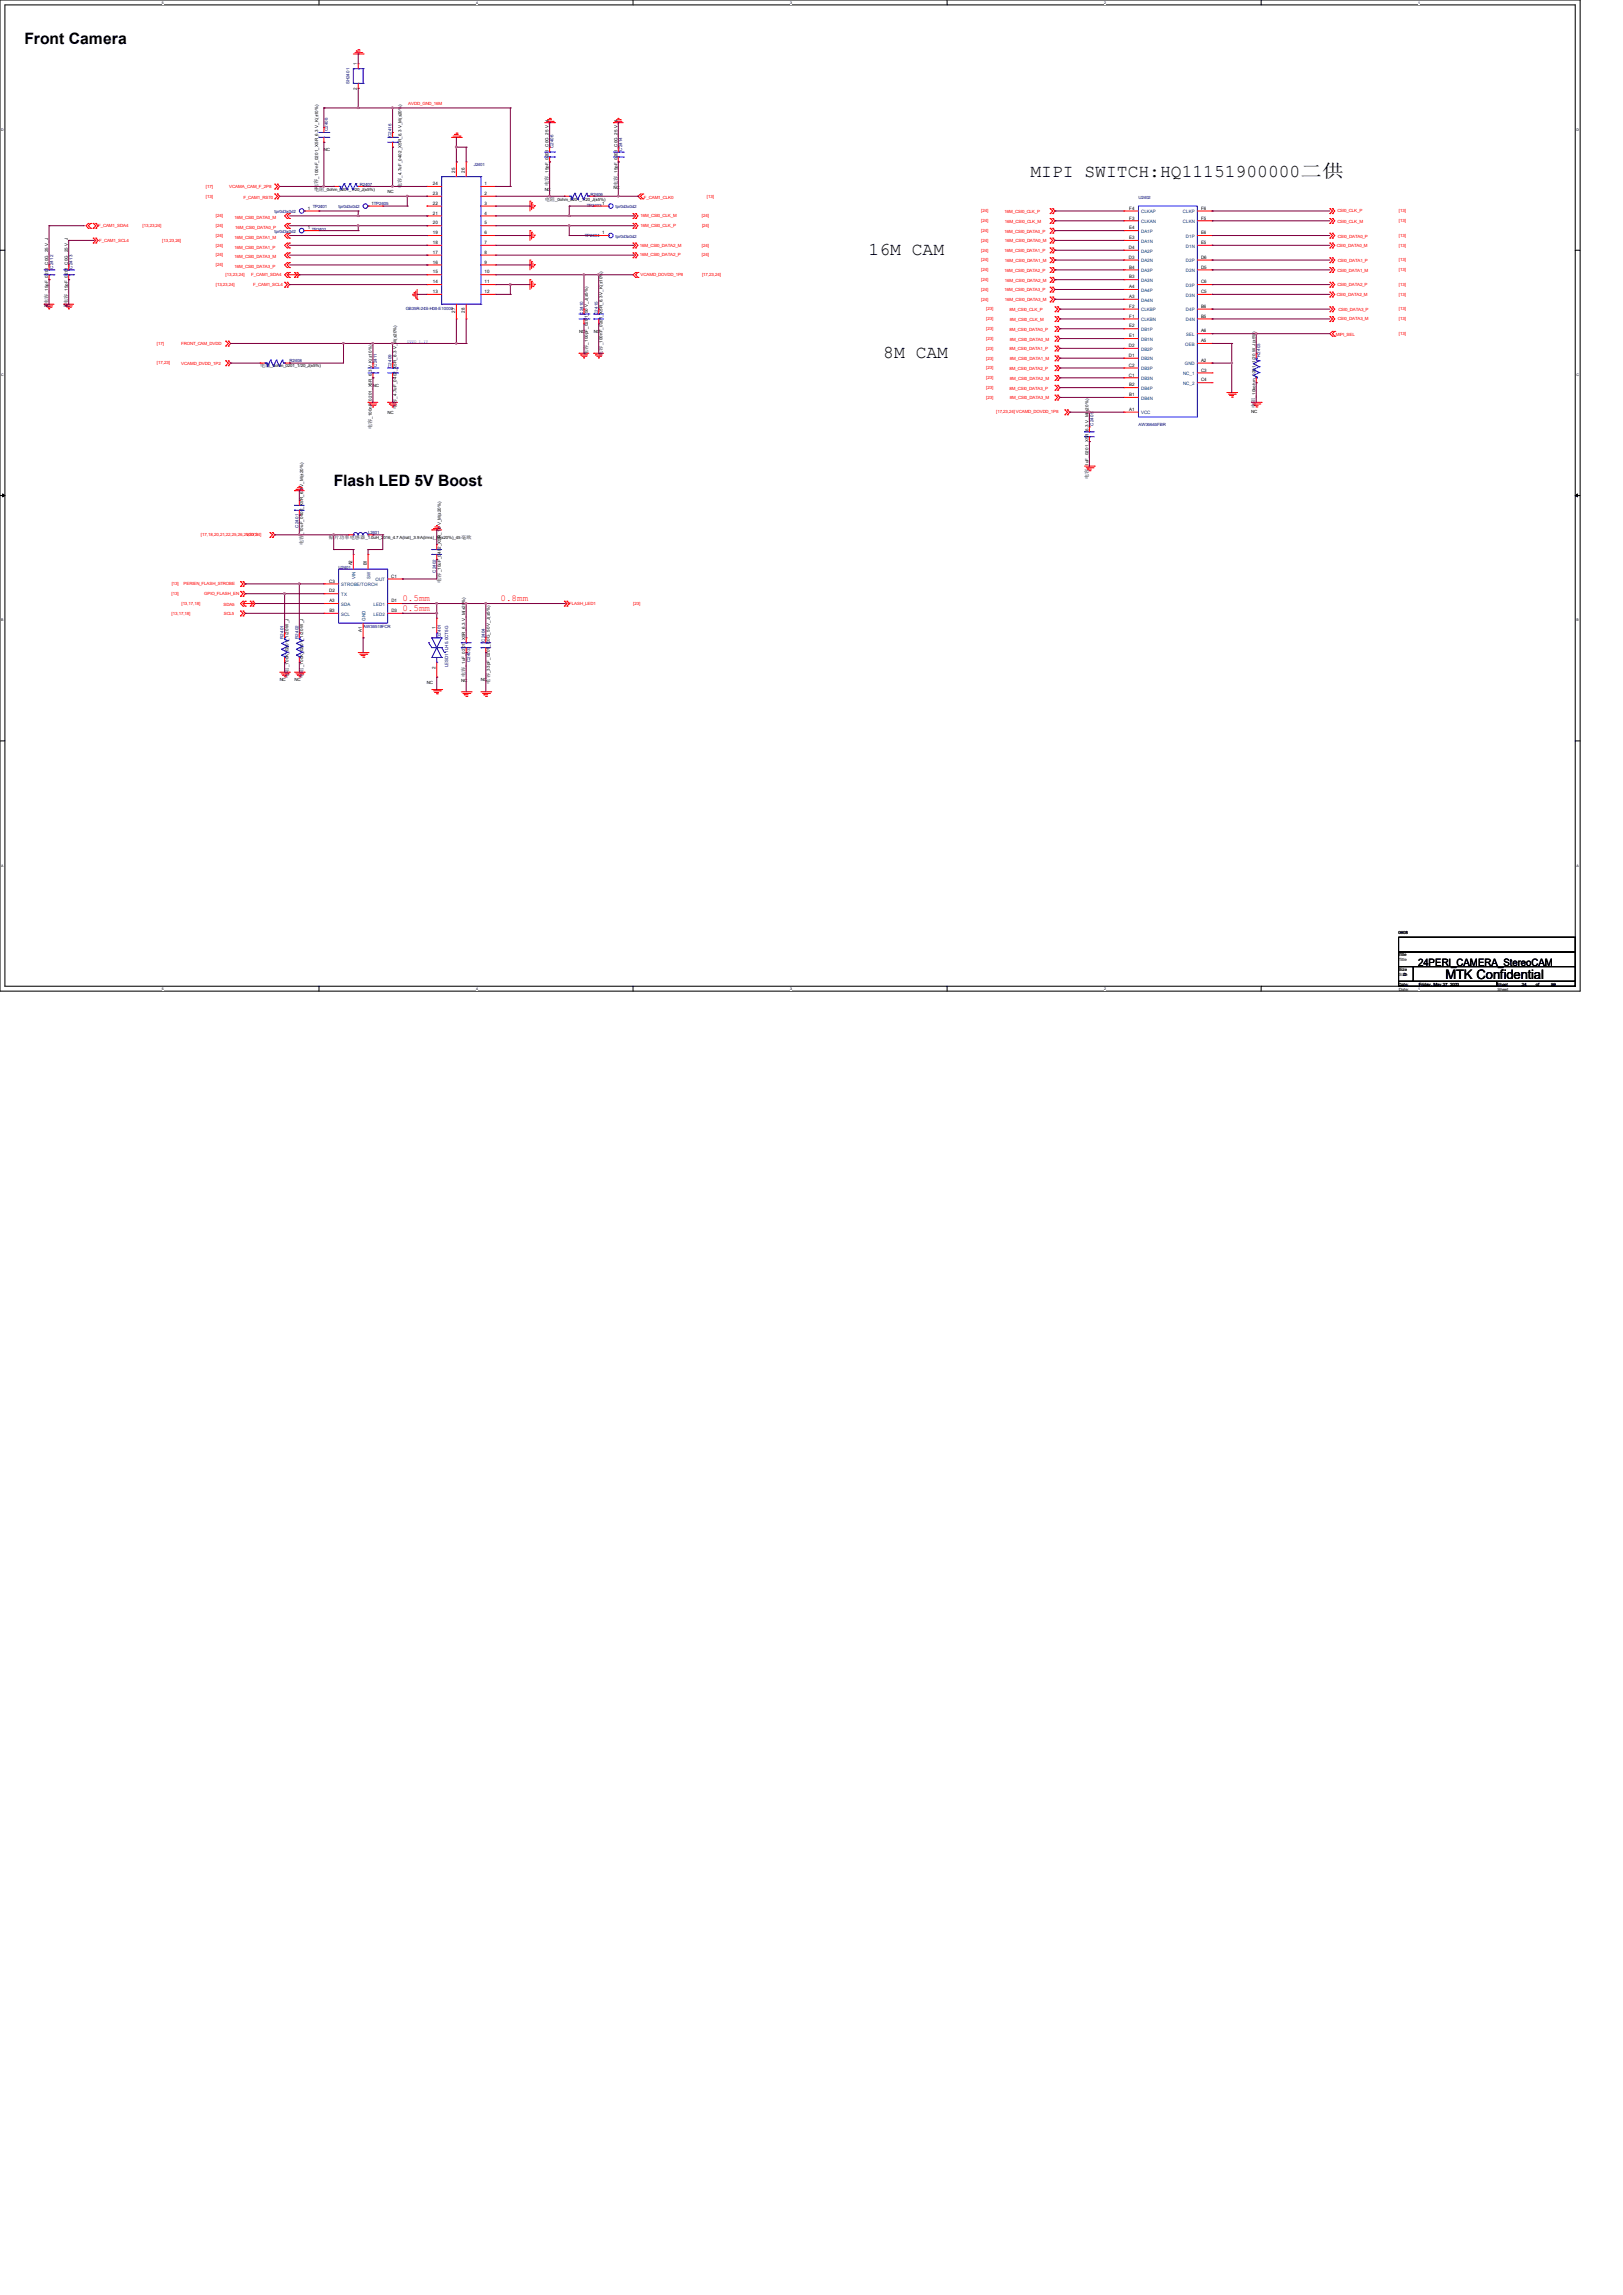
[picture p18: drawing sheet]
<svg xmlns="http://www.w3.org/2000/svg" width="210mm" height="297mm" viewBox="0 0 210 297" stroke-linecap="round" stroke-linejoin="round" font-family="sans-serif">
<defs><g id="words">
<g font-size="2.3">
<text x="133.3" y="22.9">MIPI SWITCH:HQ11151900000二供</text>
<text x="112.4" y="33">16M CAM</text>
<text x="114.3" y="46.4">8M CAM</text>
</g>
<g font-size="2">
<text x="3.2" y="5.7">Front Camera</text>
<text x="43.2" y="62.9">Flash LED 5V Boost</text>
</g>
<text font-size="1.7" x="187" y="126.7">MTK Confidential</text>
<text font-size="1.3" x="183.5" y="125">24PERI_CAMERA_StereoCAM</text>
<g font-size="1.2" fill="#f00">
<text x="52.1" y="77.8">0.5mm</text>
<text x="64.8" y="77.8">0.8mm</text>
<text x="52.1" y="79.1">0.5mm</text>
</g>
<g font-size=".6" fill="#000080">
<text x="45.2" y="10.9" transform="rotate(-90 45.2 10.9)">SH2401</text>
<text x="42.4" y="17" transform="rotate(-90 42.4 17)">C2408</text>
<text x="50.7" y="17.7" transform="rotate(-90 50.7 17.7)">C2416</text>
<text x="61.3" y="21.5">J2401</text>
<text x="71.6" y="19.2" transform="rotate(-90 71.6 19.2)">C2406</text>
<text x="80.5" y="19.5" transform="rotate(-90 80.5 19.5)">C2414</text>
<text x="35.5" y="27.6">tpr0d3x0d2</text>
<text x="40.3" y="29.9">TP2402</text>
<text x="40.5" y="26.9">TP2401</text>
<text x="43.8" y="26.9">tpr0d3x0d2</text>
<text x="46.6" y="24">R2407</text>
<text x="75.9" y="26.8">TP2403</text>
<text x="76.4" y="25.3">R2406</text>
<text x="79.6" y="26.9">tpr0d3x0d2</text>
<text x="147.3" y="25.7">U2402</text>
<text x="6.9" y="34.8" transform="rotate(-90 6.9 34.8)">C2412</text>
<text x="9.4" y="34.8" transform="rotate(-90 9.4 34.8)">C2413</text>
<text x="35.5" y="30.1">tpr0d3x0d2</text>
<text x="75.7" y="30.6">TP2404</text>
<text x="79.6" y="30.7">tpr0d3x0d2</text>
<text x="52.5" y="40.1">GB35R-24S-H08-E10000</text>
<text x="75.4" y="40.7" transform="rotate(-90 75.4 40.7)">C2410</text>
<text x="77.3" y="40.8" transform="rotate(-90 77.3 40.8)">C2415</text>
<text x="37.5" y="46.9">R2408</text>
<text x="48.8" y="47.5" transform="rotate(-90 48.8 47.5)">C2411</text>
<text x="50.7" y="47.6" transform="rotate(-90 50.7 47.6)">C2409</text>
<text x="163.1" y="46.2" transform="rotate(-90 163.1 46.2)">R2403</text>
<text x="141.5" y="55.1" transform="rotate(-90 141.5 55.1)">C2405</text>
<text x="147.3" y="55.2">AW35645FBR</text>
<text x="38.6" y="68.3" transform="rotate(-90 38.6 68.3)">C2401</text>
<text x="47.6" y="69.1">L2401</text>
<text x="43.8" y="73.6">U2401</text>
<text x="56.4" y="74.1" transform="rotate(-90 56.4 74.1)">C2402</text>
<text x="36.7" y="82.7" transform="rotate(-90 36.7 82.7)">R2401</text>
<text x="38.6" y="82.7" transform="rotate(-90 38.6 82.7)">R2402</text>
<text x="47" y="81.3">AW36518FCR</text>
<text x="57" y="82.5" transform="rotate(-90 57 82.5)">D2401</text>
<text x="62.7" y="83.1" transform="rotate(-90 62.7 83.1)">C2404</text>
<text x="58" y="86.4" transform="rotate(-90 58 86.4)">LESD11LH5.0CT5G</text>
<text x="60.8" y="85.7" transform="rotate(-90 60.8 85.7)">C2403</text>
</g>
<g font-size=".6">
<text x="46.2" y="11.6" transform="rotate(-90 46.2 11.6)">2</text>
<text x="46.2" y="8.4" transform="rotate(-90 46.2 8.4)">1</text>
<text x="41.2" y="23.1" transform="rotate(-90 41.2 23.1)">_100nF_0201_X5R_6.3 V_K(±10%)</text>
<text x="41.9" y="19.6">NC</text>
<text x="51.9" y="23" transform="rotate(-90 51.9 23)">_4.7uF_0402_X5R_6.3 V_M(±20%)</text>
<text x="56" y="24">24</text>
<text x="58.9" y="22.4" transform="rotate(-90 58.9 22.4)">25</text>
<text x="60.2" y="22.4" transform="rotate(-90 60.2 22.4)">26</text>
<text x="62.7" y="24">1</text>
<text x="71" y="22.7" transform="rotate(-90 71 22.7)">_15pF_0201_C0G_25 V_J</text>
<text x="79.9" y="22.7" transform="rotate(-90 79.9 22.7)">_15pF_0201_C0G_25 V_J</text>
<text x="39.8" y="29.7">1</text>
<text x="39.8" y="27.1">1</text>
<text x="40.6" y="24.7">电阻</text>
<text x="41.1" y="24.5" transform="rotate(-90 41.1 24.5)">电容</text>
<text x="42" y="24.7">_0ohm_0201_1/20_J(±5%)</text>
<text x="48.1" y="26.5">1TP2405</text>
<text x="50.2" y="25">NC</text>
<text x="51.9" y="24.4" transform="rotate(-90 51.9 24.4)">电容</text>
<text x="56" y="29">20</text>
<text x="56" y="27.8">21</text>
<text x="56" y="26.5">22</text>
<text x="56" y="25.2">23</text>
<text x="62.7" y="25.2">2</text>
<text x="62.7" y="26.5">3</text>
<text x="62.7" y="27.8">4</text>
<text x="62.7" y="29">5</text>
<text x="70.5" y="24.7">NC</text>
<text x="70.5" y="26">电阻</text>
<text x="71" y="24.1" transform="rotate(-90 71 24.1)">电容</text>
<text x="71.8" y="26">_0ohm_0201_1/20_J(±5%)</text>
<text x="77.9" y="26.5">1</text>
<text x="79.4" y="24.5">NC</text>
<text x="79.9" y="24.1" transform="rotate(-90 79.9 24.1)">电容</text>
<text x="146.1" y="29.7">E4</text>
<text x="146.1" y="28.4">F3</text>
<text x="146.1" y="27.1">F4</text>
<text x="155.4" y="28.4">F5</text>
<text x="155.4" y="27.1">F6</text>
<text x="56" y="35.4">15</text>
<text x="56" y="34.1">16</text>
<text x="56" y="32.9">17</text>
<text x="56" y="31.6">18</text>
<text x="56" y="30.3">19</text>
<text x="62.7" y="30.3">6</text>
<text x="62.7" y="31.6">7</text>
<text x="62.7" y="32.9">8</text>
<text x="62.7" y="34.1">9</text>
<text x="62.7" y="35.4">10</text>
<text x="77.9" y="30.3">1</text>
<text x="146.1" y="33.5">D3</text>
<text x="146.1" y="32.2">D4</text>
<text x="146.1" y="34.8">B4</text>
<text x="146.1" y="30.9">E3</text>
<text x="155.4" y="34.8">D5</text>
<text x="155.4" y="33.5">D6</text>
<text x="155.4" y="31.6">E5</text>
<text x="155.4" y="30.3">E6</text>
<text x="5.7" y="39.8">NC</text>
<text x="6.2" y="38" transform="rotate(-90 6.2 38)">_15pF_0201_C0G_25 V_J</text>
<text x="6.2" y="39.3" transform="rotate(-90 6.2 39.3)">电容</text>
<text x="8.3" y="39.8">NC</text>
<text x="8.8" y="38" transform="rotate(-90 8.8 38)">_15pF_0201_C0G_25 V_J</text>
<text x="8.8" y="39.3" transform="rotate(-90 8.8 39.3)">电容</text>
<text x="56" y="37.9">13</text>
<text x="56" y="36.7">14</text>
<text x="58.9" y="40.5" transform="rotate(-90 58.9 40.5)">27</text>
<text x="60.2" y="40.5" transform="rotate(-90 60.2 40.5)">28</text>
<text x="62.7" y="36.7">11</text>
<text x="62.7" y="37.9">12</text>
<text x="146.1" y="38.6">A3</text>
<text x="146.1" y="37.3">A4</text>
<text x="146.1" y="36">B3</text>
<text x="146.1" y="41.1">F1</text>
<text x="146.1" y="39.8">F2</text>
<text x="155.4" y="41.1">B5</text>
<text x="155.4" y="39.8">B6</text>
<text x="155.4" y="37.9">C5</text>
<text x="155.4" y="36.7">C6</text>
<text x="33.7" y="47.5">电阻</text>
<text x="35" y="47.5">_0ohm_0201_1/20_J(±5%)</text>
<text x="74.9" y="43.1">NC</text>
<text x="76.1" y="46" transform="rotate(-90 76.1 46)">电容</text>
<text x="76.1" y="44.6" transform="rotate(-90 76.1 44.6)">_100pF_0201_50 V_J(±5%)</text>
<text x="76.8" y="43.1">NC</text>
<text x="78" y="46.1" transform="rotate(-90 78 46.1)">电容</text>
<text x="78" y="44.7" transform="rotate(-90 78 44.7)">_100nF_0201_X5R_6.3 V_K(±10%)</text>
<text x="146.1" y="47.5">C2</text>
<text x="146.1" y="46.2">D1</text>
<text x="146.1" y="44.9">D2</text>
<text x="146.1" y="43.6">E1</text>
<text x="146.1" y="42.4">E2</text>
<text x="155.4" y="43">A6</text>
<text x="155.4" y="44.3">A5</text>
<text x="155.4" y="46.8">A2</text>
<text x="48.3" y="50.1">NC</text>
<text x="50.2" y="53.6">NC</text>
<text x="51.3" y="53" transform="rotate(-90 51.3 53)">电容</text>
<text x="51.3" y="51.6" transform="rotate(-90 51.3 51.6)">_4.7uF_0402_X5R_6.3 V_M(±20%)</text>
<text x="146.1" y="48.7">C1</text>
<text x="146.1" y="53.2">A1</text>
<text x="146.1" y="51.3">B1</text>
<text x="146.1" y="50">B2</text>
<text x="155.4" y="48.1">C3</text>
<text x="155.4" y="49.4">C4</text>
<text x="161.9" y="53.5">NC</text>
<text x="162.4" y="52.8" transform="rotate(-90 162.4 52.8)">电阻</text>
<text x="162.4" y="51.5" transform="rotate(-90 162.4 51.5)">_10kohm_0201_1/20 W_J(±5%)</text>
<text x="48.1" y="55.6" transform="rotate(-90 48.1 55.6)">电容</text>
<text x="48.1" y="54.2" transform="rotate(-90 48.1 54.2)">_100nF_0201_X5R_6.3 V_K(±10%)</text>
<text x="140.8" y="62" transform="rotate(-90 140.8 62)">电容</text>
<text x="140.9" y="60.6" transform="rotate(-90 140.9 60.6)">_1uF_0201_X5R_6.3 V_M(±20%)</text>
<text x="39.2" y="70.6" transform="rotate(-90 39.2 70.6)">电容</text>
<text x="39.2" y="69.2" transform="rotate(-90 39.2 69.2)">_10uF_0402_X5R_6.3 V_M(±20%)</text>
<text x="42.5" y="69.8">贴片功率电感器</text>
<text x="47.3" y="69.8">_1.0uH_2016_4.7 A(lrat)_3.9 A(lrms)_M(±20%)_45</text>
<text x="59.7" y="69.8">毫欧</text>
<text x="42.6" y="75.4">C3</text>
<text x="42.6" y="76.7">D2</text>
<text x="42.6" y="77.9">A3</text>
<text x="45.6" y="73.2" transform="rotate(-90 45.6 73.2)">A2</text>
<text x="47.5" y="73.2" transform="rotate(-90 47.5 73.2)">B1</text>
<text x="50.6" y="74.8">C1</text>
<text x="50.6" y="77.9">D1</text>
<text x="57" y="75.4" transform="rotate(-90 57 75.4)">电容</text>
<text x="57" y="74.1" transform="rotate(-90 57 74.1)">_10uF_0402_X5R_10 V_M(±20%)</text>
<text x="42.6" y="79.2">B3</text>
<text x="46.8" y="81.8" transform="rotate(-90 46.8 81.8)">A1</text>
<text x="50.6" y="79.2">D3</text>
<text x="56.3" y="81.4" transform="rotate(-90 56.3 81.4)">1</text>
<text x="36.2" y="88.1">NC</text>
<text x="37.3" y="87.7" transform="rotate(-90 37.3 87.7)">电阻</text>
<text x="37.3" y="86.4" transform="rotate(-90 37.3 86.4)">_100K_0201_1/20 W_J</text>
<text x="38.1" y="88.1">NC</text>
<text x="39.2" y="87.7" transform="rotate(-90 39.2 87.7)">电阻</text>
<text x="39.2" y="86.4" transform="rotate(-90 39.2 86.4)">_100K_0201_1/20 W_J</text>
<text x="55.2" y="88.5">NC</text>
<text x="56.3" y="86.5" transform="rotate(-90 56.3 86.5)">2</text>
<text x="59.7" y="88.3">NC</text>
<text x="60.2" y="87.6" transform="rotate(-90 60.2 87.6)">电容</text>
<text x="60.2" y="86.3" transform="rotate(-90 60.2 86.3)">_1uF_0201_X5R_6.3 V_M(±20%)</text>
<text x="62.2" y="88.2">NC</text>
<text x="63.4" y="88.5" transform="rotate(-90 63.4 88.5)">电容</text>
<text x="63.4" y="87.1" transform="rotate(-90 63.4 87.1)">_33pF_0201_C0G_50 V_J(±5%)</text>
<text x="181" y="120.9">0608</text>
<text x="181" y="123.7">Title</text>
<text x="181" y="125.6">Size</text>
<text x="181" y="124.4">Title</text>
<text x="181" y="127.6">Date:</text>
<text x="181" y="126.3">Size</text>
<text x="181" y="128.2">Date:</text>
<text x="181.6" y="126.3">D</text>
<text x="183.6" y="127.6">Friday, May 27, 2022</text>
<text x="193.7" y="127.6">Sheet</text>
<text x="193.8" y="128.2">Sheet</text>
<text x="196.9" y="127.6">24</text>
<text x="198.8" y="127.6">of</text>
<text x="200.7" y="127.6">99</text>
</g>
<g font-size=".6" fill="#f00">
<text x="52.8" y="13.6">AVDD_GND_16M</text>
<text x="12.7" y="29.4">F_CAM1_SDA4</text>
<text x="18.4" y="29.4">[13,23,24]</text>
<text x="26.6" y="25.6">[13]</text>
<text x="26.7" y="24.3">[17]</text>
<text x="27.9" y="29.4">[24]</text>
<text x="27.9" y="28.1">[24]</text>
<text x="29.7" y="24.3">VCAMA_CAM_F_2P8</text>
<text x="30.4" y="28.4">16M_CSI0_DATA0_M</text>
<text x="30.4" y="29.6">16M_CSI0_DATA0_P</text>
<text x="31.5" y="25.7">F_CAM1_RST0</text>
<text x="82.9" y="28.1">16M_CSI0_CLK_M</text>
<text x="82.9" y="29.4">16M_CSI0_CLK_P</text>
<text x="83.3" y="25.7">F_CAM1_CLK0</text>
<text x="90.8" y="28.1">[24]</text>
<text x="90.8" y="29.4">[24]</text>
<text x="91.5" y="25.6">[13]</text>
<text x="127" y="28.7">[24]</text>
<text x="127" y="27.5">[24]</text>
<text x="130" y="27.6">16M_CSI0_CLK_P</text>
<text x="130" y="28.8">16M_CSI0_CLK_M</text>
<text x="173.1" y="28.8">CSI0_CLK_M</text>
<text x="173.1" y="27.5">CSI0_CLK_P</text>
<text x="181" y="28.7">[13]</text>
<text x="181" y="27.5">[13]</text>
<text x="12.8" y="31.3">F_CAM1_SCL4</text>
<text x="21" y="31.3">[13,23,24]</text>
<text x="27.9" y="30.6">[24]</text>
<text x="27.9" y="31.9">[24]</text>
<text x="27.9" y="33.2">[24]</text>
<text x="27.9" y="34.5">[24]</text>
<text x="29.2" y="35.7">[13,23,24]</text>
<text x="30.4" y="30.9">16M_CSI0_DATA1_M</text>
<text x="30.4" y="32.2">16M_CSI0_DATA1_P</text>
<text x="30.4" y="33.4">16M_CSI0_DATA3_M</text>
<text x="30.4" y="34.7">16M_CSI0_DATA3_P</text>
<text x="32.5" y="35.7">F_CAM1_SDA4</text>
<text x="82.8" y="31.9">16M_CSI0_DATA2_M</text>
<text x="82.8" y="33.2">16M_CSI0_DATA2_P</text>
<text x="82.9" y="35.7">VCAMD_DOVDD_1P8</text>
<text x="90.8" y="31.9">[24]</text>
<text x="90.8" y="33.2">[24]</text>
<text x="90.8" y="35.7">[17,23,24]</text>
<text x="127" y="31.3">[24]</text>
<text x="127" y="33.8">[24]</text>
<text x="127" y="30">[24]</text>
<text x="127" y="32.6">[24]</text>
<text x="127" y="35.1">[24]</text>
<text x="130" y="30.1">16M_CSI0_DATA0_P</text>
<text x="130" y="32.6">16M_CSI0_DATA1_P</text>
<text x="130" y="35.2">16M_CSI0_DATA2_P</text>
<text x="130" y="31.4">16M_CSI0_DATA0_M</text>
<text x="130" y="33.9">16M_CSI0_DATA1_M</text>
<text x="173" y="32">CSI0_DATA0_M</text>
<text x="173.1" y="35.2">CSI0_DATA1_M</text>
<text x="173.1" y="30.8">CSI0_DATA0_P</text>
<text x="173.1" y="33.9">CSI0_DATA1_P</text>
<text x="181" y="30.7">[13]</text>
<text x="181" y="33.8">[13]</text>
<text x="181" y="35.1">[13]</text>
<text x="181" y="31.9">[13]</text>
<text x="27.9" y="37">[13,23,24]</text>
<text x="32.8" y="37">F_CAM1_SCL4</text>
<text x="127" y="36.4">[24]</text>
<text x="127" y="38.9">[24]</text>
<text x="127" y="37.6">[24]</text>
<text x="127.6" y="41.4">[23]</text>
<text x="127.6" y="40.2">[23]</text>
<text x="130" y="37.7">16M_CSI0_DATA3_P</text>
<text x="130" y="36.5">16M_CSI0_DATA2_M</text>
<text x="130" y="39">16M_CSI0_DATA3_M</text>
<text x="130.6" y="40.3">8M_CSI0_CLK_P</text>
<text x="130.7" y="41.5">8M_CSI0_CLK_M</text>
<text x="173" y="38.4">CSI0_DATA2_M</text>
<text x="173.1" y="37">CSI0_DATA2_P</text>
<text x="173.1" y="41.4">CSI0_DATA3_M</text>
<text x="173.2" y="40.3">CSI0_DATA3_P</text>
<text x="181" y="41.4">[13]</text>
<text x="181" y="40.2">[13]</text>
<text x="181" y="38.3">[13]</text>
<text x="181" y="37">[13]</text>
<text x="20.3" y="47.2">[17,23]</text>
<text x="20.3" y="44.6">[17]</text>
<text x="23.5" y="47.3">VCAMD_DVDD_1P2</text>
<text x="23.5" y="44.7">FRONT_CAM_DVDD</text>
<text x="127.6" y="44">[23]</text>
<text x="127.6" y="46.5">[23]</text>
<text x="127.6" y="42.7">[23]</text>
<text x="127.6" y="45.3">[23]</text>
<text x="127.6" y="47.8">[23]</text>
<text x="130.6" y="42.8">8M_CSI0_DATA0_P</text>
<text x="130.6" y="45.3">8M_CSI0_DATA1_P</text>
<text x="130.6" y="47.9">8M_CSI0_DATA2_P</text>
<text x="130.7" y="44.1">8M_CSI0_DATA0_M</text>
<text x="130.7" y="46.6">8M_CSI0_DATA1_M</text>
<text x="172.8" y="43.4">MIPI_SEL</text>
<text x="181" y="43.4">[13]</text>
<text x="127.6" y="49.1">[23]</text>
<text x="127.6" y="51.6">[23]</text>
<text x="127.6" y="50.3">[23]</text>
<text x="128.9" y="53.5">[17,23,24] VCAMD_DOVDD_1P8</text>
<text x="130.6" y="50.4">8M_CSI0_DATA3_P</text>
<text x="130.7" y="49.2">8M_CSI0_DATA2_M</text>
<text x="130.7" y="51.7">8M_CSI0_DATA3_M</text>
<text x="26" y="69.4">[17,18,20,21,22,25,26,29,32,34]</text>
<text x="31.9" y="69.4">VSYS</text>
<text x="22.2" y="77">[13]</text>
<text x="22.2" y="75.7">[13]</text>
<text x="23.7" y="75.7">PERIEN_FLASH_STROBE</text>
<text x="26.4" y="77">GPIO_FLASH_EN</text>
<text x="22.2" y="79.5">[13,17,18]</text>
<text x="23.5" y="78.3">[13,17,18]</text>
<text x="28.9" y="78.4">SDA5</text>
<text x="29" y="79.5">SCL5</text>
<text x="73.7" y="78.3">FLASH_LED1</text>
<text x="82" y="78.3">[23]</text>
</g>
<g font-size=".6" fill="#004080">
<text x="147.7" y="28.9">CLKAN</text>
<text x="147.7" y="27.6">CLKAP</text>
<text x="153.1" y="28.9">CLKN</text>
<text x="153.1" y="27.6">CLKP</text>
<text x="147.7" y="35.2">DA3P</text>
<text x="147.7" y="34">DA2N</text>
<text x="147.7" y="32.7">DA2P</text>
<text x="147.7" y="31.4">DA1N</text>
<text x="147.7" y="30.1">DA1P</text>
<text x="153.5" y="35.2">D2N</text>
<text x="153.5" y="34">D2P</text>
<text x="153.5" y="32">D1N</text>
<text x="153.5" y="30.8">D1P</text>
<text x="147.7" y="39">DA4N</text>
<text x="147.7" y="37.8">DA4P</text>
<text x="147.7" y="36.5">DA3N</text>
<text x="147.7" y="41.6">CLKBN</text>
<text x="147.7" y="40.3">CLKBP</text>
<text x="153.5" y="41.6">D4N</text>
<text x="153.5" y="40.3">D4P</text>
<text x="153.5" y="38.4">D3N</text>
<text x="153.5" y="37.1">D3P</text>
<text x="147.7" y="47.9">DB3P</text>
<text x="147.7" y="46.7">DB2N</text>
<text x="147.7" y="45.4">DB2P</text>
<text x="147.7" y="44.1">DB1N</text>
<text x="147.7" y="42.8">DB1P</text>
<text x="153.3" y="47.3">GND</text>
<text x="153.4" y="44.7">OEB</text>
<text x="153.5" y="43.5">SEL</text>
<text x="147.7" y="53.6">VCC</text>
<text x="147.7" y="51.7">DB4N</text>
<text x="147.7" y="50.5">DB4P</text>
<text x="147.7" y="49.2">DB3N</text>
<text x="153.1" y="48.6">NC_1</text>
<text x="153.1" y="49.8">NC_2</text>
<text x="44.2" y="75.9">STROBE/TORCH</text>
<text x="44.2" y="77.1">TX</text>
<text x="46" y="75" transform="rotate(-90 46 75)">VIN</text>
<text x="47.9" y="74.9" transform="rotate(-90 47.9 74.9)">SW</text>
<text x="48.6" y="75.2">OUT</text>
<text x="44.2" y="78.4">SDA</text>
<text x="44.2" y="79.7">SCL</text>
<text x="47.3" y="80.3" transform="rotate(-90 47.3 80.3)">GND</text>
<text x="48.3" y="78.4">LED1</text>
<text x="48.3" y="79.7">LED2</text>
</g>
<text font-size=".6" fill="#00f" x="52.7" y="44.3">DVDD 1.1V</text>
<g font-size=".5">
<text x="21" y=".5">5</text>
<text x="61.6" y=".5">4</text>
<text x="102.2" y=".5">3</text>
<text x="142.9" y=".5">2</text>
<text x="183.5" y=".5">1</text>
<text x=".2" y="16.9">D</text>
<text x="204" y="16.9">D</text>
<text x=".2" y="48.6">C</text>
<text x="204" y="48.6">C</text>
<text x=".2" y="80.4">B</text>
<text x="204" y="80.4">B</text>
<text x=".2" y="112.1">A</text>
<text x="204" y="112.1">A</text>
<text x="21" y="128.1">5</text>
<text x="61.6" y="128.1">4</text>
<text x="102.2" y="128.1">3</text>
<text x="142.9" y="128.1">2</text>
<text x="183.5" y="128.1">1</text>
</g>
</g></defs>
<path d="M0 0h204.5v128.3h-204.5zM.6 .6h203.2v127h-203.2z" fill="none" stroke="#000" stroke-width=".13"/>
<g fill="#fff">
<path d="M21 .1h.2v.5h-.2z"/>
<path d="M21 127.7h.2v.5h-.2z"/>
</g>
<path d="M41.3 0v.6M41.3 127.6v.7" fill="none" stroke="#000" stroke-width=".13"/>
<g fill="#fff">
<path d="M61.6 .1h.2v.5h-.2z"/>
<path d="M61.6 127.7h.2v.5h-.2z"/>
</g>
<path d="M81.9 0v.6M81.9 127.6v.7" fill="none" stroke="#000" stroke-width=".13"/>
<g fill="#fff">
<path d="M102.2 .1h.2v.5h-.2z"/>
<path d="M102.2 127.7h.2v.5h-.2z"/>
</g>
<path d="M122.6 0v.6M122.6 127.6v.7" fill="none" stroke="#000" stroke-width=".13"/>
<g fill="#fff">
<path d="M142.9 .1h.2v.5h-.2z"/>
<path d="M142.9 127.7h.2v.5h-.2z"/>
</g>
<path d="M163.2 0v.6M163.2 127.6v.7" fill="none" stroke="#000" stroke-width=".13"/>
<g fill="#fff">
<path d="M183.5 .1h.2v.5h-.2z"/>
<path d="M183.5 127.7h.2v.5h-.2z"/>
<path d="M.2 16.5h.3v.5h-.3z"/>
<path d="M204 16.5h.3v.5h-.3z"/>
<path d="M.2 48.3h.3v.5h-.3z"/>
<path d="M204 48.3h.3v.5h-.3z"/>
</g>
<path d="M0 32.4h.6M203.8 32.4h.7" fill="none" stroke="#000" stroke-width=".13"/>
<g fill="#fff">
<path d="M.2 80h.2v.5h-.2z"/>
<path d="M204 80h.3v.5h-.3z"/>
</g>
<path d="M0 64.1h.6M203.8 64.1h.7" fill="none" stroke="#000" stroke-width=".13"/>
<path d="M.3 63.9l.3 .2-.3 .2zM203.8 64.1l.3-.2v.4z" fill="#000" stroke="#000" stroke-width=".13"/>
<g fill="#fff">
<path d="M.2 111.8h.3v.5h-.3z"/>
<path d="M204 111.8h.3v.5h-.3z"/>
</g>
<path d="M0 95.9h.6M203.8 95.9h.7M181 121.3h22.8v1.9h-22.8zM181 123.2h22.8v1.9h-22.8zM181 127h12.7v.6h-12.7zM181 125.1h1.9v1.9h-1.9zM182.9 125.1h20.9v1.9h-20.9zM193.7 127h10.1v.6h-10.1z" fill="none" stroke="#000" stroke-width=".13"/>
<g fill="none" stroke="#f00" stroke-width=".13">
<path d="M41.9 18.4h.1M41.9 16.5h.1M41.9 16.5v.6M41.9 17.8v.6M45.7 7h1.3M45.9 6.8h.9M46.1 6.6h.1M46.1 6.6h.5M46.3 6.4h.1M46.4 11.4h.1M46.4 8.3h.1M46.4 8.3v.6"/>
<path d="M46.4 10.8v.6M46.4 6.4h.1M46.8 6.8h.1M47 7h.1M50.8 19.1h.1M50.8 17.1h.1M50.8 17.1v.7M50.8 18.4v.7M58.4 17.8h1.3M58.6 17.6h.9M58.8 17.4h.1M58.8 17.4h.5"/>
<path d="M59 17.2h.1M59.1 17.2h.1M59.5 17.6h.1M59.7 17.8h.1M70.5 15.9h1.3M70.7 15.7h.9M70.9 15.5h.1M70.9 15.5h.5M71.1 15.3h.1M71.1 19.1h.1M71.1 19v.7M71.2 15.3h.1"/>
<path d="M71.6 15.7h.1M71.8 15.9h.1M79.4 15.9h.1M79.4 15.9h1.2M79.6 15.7h.9M79.6 15.7h.1M79.8 15.5h.5M80 15.3h.1M80 19.1h.1M80 19v.7M80.3 15.5h.1M5.7 39.4h1.3"/>
<path d="M5.7 39.4h.1M5.9 39.6h.1M5.9 39.6h.9M6.1 39.8h.5M6.3 40h.1M6.3 34.3h.1M6.3 36.2h.1M6.3 34.3v.6M6.3 35.6v.6M6.6 39.8h.1M8.3 39.4h.1M8.3 39.4h1.2"/>
<path d="M8.5 39.6h.1M8.5 39.6h.9M8.6 39.8h.5M8.8 40h.1M8.8 40h.2M8.9 34.3h.1M8.9 36.2h.1M8.9 34.3v.6M8.9 35.6v.6M9.1 39.8h.1M11.4 28.9l-.3 .3 .3 .3M11.4 28.9h.1"/>
<path d="M11.4 29.5h.1M11.8 28.9h.1M11.8 29.5h.1M11.8 28.9l-.4 .3 .4 .3M12.1 28.9l.3 .3-.3 .3M12.1 30.8l.3 .3-.3 .4M12.1 28.9h.1M12.1 29.5h.1M12.1 30.8h.1M12.1 31.5h.1M12.4 29.5h.1M12.4 28.9h.1"/>
<path d="M12.4 30.8h.1M12.4 31.5h.1M12.4 28.9l.3 .3-.3 .3M12.4 30.8l.3 .3-.3 .4M35.6 25.1l.3 .3-.3 .3M35.6 23.8l.3 .3-.3 .4M35.6 25.7h.1M35.6 25.1h.1M35.6 23.8h.1M35.6 24.5h.1M35.9 25.1l.3 .3-.3 .3M35.9 23.8l.3 .3-.3 .4"/>
<path d="M35.9 25.1h.1M35.9 25.7h.1M35.9 24.5h.1M35.9 23.8h.1M36.8 36.5l.4 .3-.4 .4M36.8 36.5h.1M36.8 37.2h.1M37.2 36.5l.3 .3-.3 .4M37.2 27.6h.1M37.2 28.3h.1M37.2 28.9h.1M37.2 29.5h.1"/>
<path d="M37.2 30.2h.1M37.2 30.8h.1M37.2 31.5h.1M37.2 32.1h.1M37.2 32.7h.1M37.2 33.4h.1M37.2 34h.1M37.2 34.6h.1M37.2 35.3h.1M37.2 35.9h.1M37.2 37.2h.1M37.2 36.5h.1"/>
<path d="M37.2 35.6l.3 .3M37.2 35.6h1.2M37.2 27.6l-.4 .3 .4 .4M37.2 28.9l-.4 .3 .4 .3M37.2 30.2l-.4 .3 .4 .3M37.2 31.5l-.4 .3 .4 .3M37.2 32.7l-.4 .3 .4 .4M37.2 34l-.4 .3 .4 .3M37.2 35.3l-.4 .3 .4 .3M37.5 27.6h.1M37.5 28.3h.1M37.5 28.9h.1"/>
<path d="M37.5 29.5h.1M37.5 30.2h.1M37.5 30.8h.1M37.5 31.5h.1M37.5 32.1h.1M37.5 32.7h.1M37.5 33.4h.1M37.5 34h.1M37.5 34.6h.1M37.5 35.3h.1M37.5 35.9h.1M37.5 27.6l-.3 .3 .3 .4"/>
<path d="M37.5 28.9l-.3 .3 .3 .3M37.5 30.2l-.3 .3 .3 .3M37.5 31.5l-.3 .3 .3 .3M37.5 32.7l-.3 .3 .3 .4M37.5 34l-.3 .3 .3 .3M37.5 35.3l-.3 .3M38.1 35.3l.3 .3M38.1 35.3h.1M38.1 35.9h.1M38.4 35.9h.1M38.4 35.3h.1M38.4 35.6h.1"/>
<path d="M38.4 35.6l-.3 .3M38.4 35.3l.3 .3-.3 .3M39.4 29.8h1.9M39.4 27.3h1.9M41.3 29.8h.1M41.3 27.3h.1M43.2 24.1h.6M43.2 24.1h.1M46.4 24.1h.6M47 24.1h.1M47.6 26.7h1.9M49.5 26.7h.1"/>
<path d="M53.4 38.2h.1M53.4 38.1v.1M53.6 37.8h.1M53.6 37.8v.6M53.8 38.6h.1M53.8 37.7v.9M54 38.7h.1M54 37.5v1.2M55.2 35.6h1.9M55.2 24.1h1.9M55.2 25.4h1.9M55.2 26.7h1.9"/>
<path d="M55.2 27.9h1.9M55.2 29.2h1.9M55.2 30.5h1.9M55.2 31.8h1.9M55.2 33h1.9M55.2 34.3h1.9M55.2 36.8h1.9M55.2 38.1h1.9M55.2 38.1h.1M55.2 36.8h.1M55.2 35.6h.1M55.2 34.3h.1"/>
<path d="M55.2 33h.1M55.2 31.8h.1M55.2 30.5h.1M55.2 29.2h.1M55.2 27.9h.1M55.2 26.7h.1M55.2 25.4h.1M55.2 24.1h.1M59.1 21h.1M59.1 21v1.9M59.1 39.4v1.9M60.3 21h.1"/>
<path d="M60.3 21v1.9M60.3 39.4v1.9M62.2 35.6h1.9M62.2 24.1h1.9M62.2 25.4h1.9M62.2 26.7h1.9M62.2 27.9h1.9M62.2 29.2h1.9M62.2 30.5h1.9M62.2 31.8h1.9M62.2 33h1.9M62.2 34.3h1.9"/>
<path d="M62.2 36.8h1.9M62.2 38.1h1.9M64.1 24.1h.1M64.1 25.4h.1M64.1 26.7h.1M64.1 27.9h.1M64.1 29.2h.1M64.1 30.5h.1M64.1 31.8h.1M64.1 33h.1M64.1 34.3h.1M64.1 35.6h.1"/>
<path d="M64.1 36.8h.1M64.1 38.1h.1M68.6 26h.1M68.6 29.8h.1M68.6 33.7h.1M68.6 36.2h.1M68.6 26v1.3M68.6 29.8v1.3M68.6 33.7v1.2M68.6 36.2v1.3M68.8 26.2h.1M68.8 30.1h.1"/>
<path d="M68.8 33.9h.1M68.8 36.4h.1M68.8 26.2v.9M68.8 30.1v.8M68.8 33.9v.9M68.8 36.4v.9M69 26.9h.1M69 30.7h.1M69 34.5h.1M69 37.1h.1M69 26.4v.5M69 30.2v.5"/>
<path d="M69 34v.5M69 36.6v.5M69.2 26.6h.1M69.2 30.4h.1M69.2 34.2h.1M69.2 36.8h.1M69.2 26.6v.2M69.2 30.4v.2M69.2 34.2v.2M69.2 36.8v.1M71.1 21h.1M71.1 20.3v.7"/>
<path d="M73 25.4h.1M73 25.4h.7M76.2 25.4h.6M76.8 26.7h1.9M76.8 30.5h1.9M76.8 25.4h.1M76.8 30.5h.1M76.8 26.7h.1M80 21h.1M80 20.3v.7M81.9 27.6h.1M81.9 28.3h.1"/>
<path d="M81.9 28.9h.1M81.9 29.5h.1M81.9 31.5h.1M81.9 32.1h.1M81.9 32.7h.1M81.9 33.4h.1M81.9 27.6l.4 .3-.4 .4M81.9 28.9l.4 .3-.4 .3M81.9 31.5l.4 .3-.4 .3M81.9 32.7l.4 .3-.4 .4M82.3 35.3l-.4 .3 .4 .3M82.3 27.6l.2 .3-.2 .4"/>
<path d="M82.3 28.9l.2 .3-.2 .3M82.3 31.5l.2 .3-.2 .3M82.3 32.7l.2 .3-.2 .4M82.3 27.6h.1M82.3 28.3h.1M82.3 28.9h.1M82.3 29.5h.1M82.3 31.5h.1M82.3 32.1h.1M82.3 32.7h.1M82.3 33.4h.1M82.3 35.9h.1"/>
<path d="M82.3 35.3h.1M82.5 35.3h.1M82.5 35.9h.1M82.6 35.3l-.3 .3 .3 .3M82.9 25.1l-.4 .3 .4 .3M82.9 25.7h.1M82.9 25.1h.1M83.2 25.1h.1M83.2 25.7h.1M83.2 25.1l-.3 .3 .3 .3M135.9 27l.3 .3-.3 .3M135.9 28.3l.3 .3-.3 .3"/>
<path d="M135.9 29.5l.3 .3-.3 .4M135.9 30.8l.3 .3-.3 .4M135.9 32.1l.3 .3-.3 .3M135.9 33.4l.3 .3-.3 .3M135.9 34.6l.3 .3-.3 .4M135.9 35.9l.3 .3-.3 .3M135.9 37.2l.3 .3-.3 .3M135.9 38.4l.3 .3-.3 .4M135.9 27h.1M135.9 27.6h.1M135.9 28.3h.1M135.9 28.9h.1"/>
<path d="M135.9 29.5h.1M135.9 30.2h.1M135.9 30.8h.1M135.9 31.5h.1M135.9 32.1h.1M135.9 32.7h.1M135.9 33.4h.1M135.9 34h.1M135.9 34.6h.1M135.9 35.3h.1M135.9 35.9h.1M135.9 36.5h.1"/>
<path d="M135.9 37.2h.1M135.9 37.8h.1M135.9 38.4h.1M135.9 39.1h.1M136.2 27l.3 .3-.3 .3M136.2 28.3l.3 .3-.3 .3M136.2 29.5l.3 .3-.3 .4M136.2 30.8l.3 .3-.3 .4M136.2 32.1l.3 .3-.3 .3M136.2 33.4l.3 .3-.3 .3M136.2 34.6l.3 .3-.3 .4M136.2 35.9l.3 .3-.3 .3"/>
<path d="M136.2 37.2l.3 .3-.3 .3M136.2 38.4l.3 .3-.3 .4M136.2 27.6h.1M136.2 27h.1M136.2 28.9h.1M136.2 28.3h.1M136.2 30.2h.1M136.2 29.5h.1M136.2 31.5h.1M136.2 30.8h.1M136.2 32.7h.1M136.2 32.1h.1"/>
<path d="M136.2 34h.1M136.2 33.4h.1M136.2 35.3h.1M136.2 34.6h.1M136.2 36.5h.1M136.2 35.9h.1M136.2 37.8h.1M136.2 37.2h.1M136.2 39.1h.1M136.2 38.4h.1M136.5 39.7l.4 .3-.4 .3M136.5 39.7h.1"/>
<path d="M136.9 39.7l.3 .3-.3 .3M136.9 39.7h.1M145.4 38.7h1.9M145.4 37.5h1.9M145.4 36.2h1.9M145.4 34.9h1.9M145.4 33.7h1.9M145.4 32.4h1.9M145.4 31.1h1.9M145.4 29.8h1.9M145.4 28.6h1.9M145.4 27.3h1.9"/>
<path d="M145.4 38.7h.1M145.4 37.5h.1M145.4 36.2h.1M145.4 34.9h.1M145.4 33.7h.1M145.4 32.4h.1M145.4 31.1h.1M145.4 29.8h.1M145.4 28.6h.1M145.4 27.3h.1M154.9 30.5h1.9M154.9 31.8h1.9"/>
<path d="M154.9 36.8h1.9M154.9 38.1h1.9M154.9 34.9h1.9M154.9 33.7h1.9M154.9 28.6h1.9M154.9 27.3h1.9M156.8 38.1h.1M156.8 36.8h.1M156.8 34.9h.1M156.8 33.7h.1M156.8 31.8h.1M156.8 30.5h.1"/>
<path d="M156.8 28.6h.1M156.8 27.3h.1M172.1 32.1h.1M172.1 31.5h.1M172.1 30.8h.1M172.1 30.2h.1M172.1 35.3h.1M172.1 34.6h.1M172.1 34h.1M172.1 33.4h.1M172.1 39.7h.1M172.1 28.9h.1"/>
<path d="M172.1 28.3h.1M172.1 27.6h.1M172.1 27h.1M172.1 38.4h.1M172.1 37.8h.1M172.1 37.2h.1M172.1 36.5h.1M172.1 31.5l.3 .3-.3 .3M172.1 30.2l.3 .3-.3 .3M172.1 34.6l.3 .3-.3 .4M172.1 33.4l.3 .3-.3 .3M172.1 39.7l.3 .3-.3 .3"/>
<path d="M172.1 28.3l.3 .3-.3 .3M172.1 27l.3 .3-.3 .3M172.1 37.8l.3 .3-.3 .3M172.1 36.5l.3 .3-.3 .4M172.4 31.5l.3 .3-.3 .3M172.4 30.2l.3 .3-.3 .3M172.4 34.6l.3 .3-.3 .4M172.4 33.4l.3 .3-.3 .3M172.4 39.7l.3 .3-.3 .3M172.4 28.3l.3 .3-.3 .3M172.4 27l.3 .3-.3 .3M172.4 37.8l.3 .3-.3 .3"/>
<path d="M172.4 36.5l.3 .3-.3 .4M172.4 32.1h.1M172.4 31.5h.1M172.4 30.8h.1M172.4 30.2h.1M172.4 35.3h.1M172.4 34.6h.1M172.4 34h.1M172.4 33.4h.1M172.4 39.7h.1M172.4 28.9h.1M172.4 28.3h.1"/>
<path d="M172.4 27.6h.1M172.4 27h.1M172.4 38.4h.1M172.4 37.8h.1M172.4 37.2h.1M172.4 36.5h.1M29.2 44.2l.3 .3-.3 .3M29.2 46.7l.3 .3-.3 .3M29.2 46.7h.1M29.2 47.3h.1M29.2 44.8h.1M29.2 44.2h.1"/>
<path d="M29.5 46.7l.3 .3-.3 .3M29.5 44.2l.3 .3-.3 .3M29.5 47.3h.1M29.5 46.7h.1M29.5 44.2h.1M29.5 44.8h.1M33.7 47h.6M33.7 47h.1M36.8 47h.7M37.5 47h.1M47.6 52.1h.1M47.6 52.1h1.3"/>
<path d="M47.8 52.3h.9M47.8 52.3h.1M48 52.5h.5M48.2 52.7h.1M48.3 48.9h.1M48.3 47h.1M48.3 47v.6M48.3 48.3v.6M48.5 52.5h.1M50.2 52.1h.1M50.2 52.1h1.2M50.4 52.3h.1"/>
<path d="M50.4 52.3h.9M50.5 52.5h.6M50.8 52.7h.1M50.8 48.9h.1M50.8 47h.1M50.8 47v.6M50.8 48.3v.6M51.1 52.5h.1M59.1 41.3h.1M60.3 41.3h.1M74.9 45.7h.1M74.9 45.7h1.3"/>
<path d="M75.1 45.9h.1M75.1 45.9h.9M75.3 46.1h.5M75.5 46.3h.1M75.6 41.9h.1M75.6 40h.1M75.6 40v.6M75.6 41.3v.6M75.8 46.1h.1M76.8 45.7h1.3M76.8 45.7h.1M77 45.9h.1"/>
<path d="M77 45.9h.9M77.2 46.1h.5M77.4 46.3h.1M77.4 46.3h.2M77.5 40h.1M77.5 41.9h.1M77.5 40v.6M77.5 41.3v.6M77.7 46.1h.1M136.5 41l.4 .3-.4 .3M136.5 42.2l.4 .3-.4 .4M136.5 43.5l.4 .3-.4 .4"/>
<path d="M136.5 44.8l.4 .3-.4 .3M136.5 46.1l.4 .3-.4 .3M136.5 47.3l.4 .3-.4 .4M136.5 48.6l.4 .3-.4 .3M136.5 49.9l.4 .3-.4 .3M136.5 51.1l.4 .3-.4 .4M136.5 40.3h.1M136.5 41h.1M136.5 41.6h.1M136.5 42.2h.1M136.5 42.9h.1M136.5 43.5h.1"/>
<path d="M136.5 44.2h.1M136.5 44.8h.1M136.5 45.4h.1M136.5 46.1h.1M136.5 46.7h.1M136.5 47.3h.1M136.5 48h.1M136.5 48.6h.1M136.5 49.2h.1M136.5 49.9h.1M136.5 50.5h.1M136.5 51.1h.1"/>
<path d="M136.5 51.8h.1M136.9 41l.3 .3-.3 .3M136.9 42.2l.3 .3-.3 .4M136.9 43.5l.3 .3-.3 .4M136.9 44.8l.3 .3-.3 .3M136.9 46.1l.3 .3-.3 .3M136.9 47.3l.3 .3-.3 .4M136.9 48.6l.3 .3-.3 .3M136.9 49.9l.3 .3-.3 .3M136.9 51.1l.3 .3-.3 .4M136.9 40.3h.1M136.9 41.6h.1"/>
<path d="M136.9 41h.1M136.9 42.9h.1M136.9 42.2h.1M136.9 44.2h.1M136.9 43.5h.1M136.9 45.4h.1M136.9 44.8h.1M136.9 46.7h.1M136.9 46.1h.1M136.9 48h.1M136.9 47.3h.1M136.9 49.2h.1"/>
<path d="M136.9 48.6h.1M136.9 50.5h.1M136.9 49.9h.1M136.9 51.8h.1M136.9 51.1h.1M137.8 53l.3 .3-.3 .4M137.8 53.7h.1M137.8 53h.1M138.1 53l.3 .3-.3 .4M138.1 53h.1M138.1 53.7h.1M141 55.2h.1"/>
<path d="M141 57.2h.1M141 55.2v.7M141 56.5v.7M145.4 53.3h1.9M145.4 51.4h1.9M145.4 50.2h1.9M145.4 41.3h1.9M145.4 40h1.9M145.4 48.9h1.9M145.4 47.6h1.9M145.4 46.4h1.9M145.4 45.1h1.9"/>
<path d="M145.4 43.8h1.9M145.4 42.5h1.9M145.4 53.3h.1M145.4 51.4h.1M145.4 50.2h.1M145.4 48.9h.1M145.4 47.6h.1M145.4 46.4h.1M145.4 45.1h.1M145.4 43.8h.1M145.4 42.5h.1M145.4 41.3h.1"/>
<path d="M145.4 40h.1M154.9 47h1.9M154.9 44.5h1.9M154.9 43.2h1.9M154.9 41.3h1.9M154.9 40h1.9M154.9 48.3h1.9M154.9 49.5h1.9M156.8 47h.1M156.8 44.5h.1M156.8 43.2h.1M156.8 41.3h.1"/>
<path d="M156.8 40h.1M156.8 48.3h.1M156.8 49.5h.1M158.7 50.8h1.3M159 51h.9M159.1 51.2h.1M159.1 51.2h.5M159.3 51.4h.2M159.5 51.4h.1M159.9 51h.1M160 50.8h.1M161.9 52.1h1.3"/>
<path d="M162.1 52.3h.9M162.3 52.5h.1M162.3 52.5h.5M162.5 52.7h.1M162.6 49.5h.1M162.6 45.7h.1M162.6 45.7v.7M162.6 48.9v.6M162.6 52.7h.1M163 52.3h.1M163.2 52.1h.1M172.1 41.6h.1"/>
<path d="M172.1 41h.1M172.1 40.3h.1M172.1 41l.3 .3-.3 .3M172.4 42.9l-.3 .3 .3 .3M172.4 41l.3 .3-.3 .3M172.4 41.6h.1M172.4 41h.1M172.4 40.3h.1M172.4 42.9h.1M172.4 43.5h.1M172.7 43.5h.1M172.7 42.9h.1"/>
<path d="M172.7 42.9l-.3 .3 .3 .3M31.1 75.3h.1M31.1 75.9h.1M31.1 76.5h.1M31.1 77.2h.1M31.1 79.1h.1M31.1 79.7h.1M31.1 75.3l.4 .3-.4 .3M31.1 76.5l.4 .3-.4 .4M31.1 79.1l.4 .3-.4 .3M31.5 77.8l-.4 .3 .4 .3M31.5 75.3l.2 .3-.2 .3"/>
<path d="M31.5 76.5l.2 .3-.2 .4M31.5 79.1l.2 .3-.2 .3M31.5 75.9h.1M31.5 75.3h.1M31.5 77.2h.1M31.5 76.5h.1M31.5 77.8h.1M31.5 78.4h.1M31.5 79.7h.1M31.5 79.1h.1M31.5 78.1l.3 .3M31.5 78.1h1.2"/>
<path d="M31.7 77.8h.1M31.7 78.4h.1M31.8 77.8l-.3 .3M32.4 77.8l.3 .3M32.4 77.8h.1M32.4 78.4h.1M32.7 77.8l.3 .3-.3 .3M32.7 78.4h.1M32.7 77.8h.1M32.7 78.1h.1M32.7 78.1l-.3 .3M34.9 68.9l.4 .3-.4 .4"/>
<path d="M34.9 68.9h.1M34.9 69.6h.1M35.3 69.6h.1M35.3 68.9h.1M35.3 68.9l.3 .3-.3 .4M38.1 63.5h1.3M38.1 63.5h.1M38.3 63.3h.1M38.3 63.3h.9M38.5 63.1h.5M38.7 62.9h.1M38.7 64.8h.1"/>
<path d="M38.7 66.7h.1M38.7 64.8v.6M38.7 66v.7M39 63.1h.1M41.9 78.1h1.9M41.9 79.4h1.9M41.9 75.6h1.9M41.9 76.8h1.9M41.9 78.1h.1M41.9 79.4h.1M41.9 75.6h.1M41.9 76.8h.1"/>
<path d="M45.1 69.2h.1M45.1 69.2h.6M45.7 71.8h.1M45.7 71.8v1.9M47.6 71.8h.1M47.6 69.2h.7M47.6 71.8v1.9M48.3 69.2h.1M50.2 78.1h1.9M50.2 74.9h1.9M50.2 79.4h1.9M52.1 74.9h.1"/>
<path d="M52.1 78.1h.1M52.1 79.4h.1M55.9 68.6h.1M55.9 68.6h1.2M56.1 68.4h.1M56.1 68.4h.9M56.3 68.2h.5M56.5 68h.1M56.5 70.5h.1M56.5 72.4h.1M56.5 70.5v.6M56.5 71.8v.6"/>
<path d="M56.8 68.2h.1M73 78.4h.1M73 77.8h.1M73 77.8l.4 .3-.4 .3M73.4 77.8l.3 .3-.3 .3M73.4 78.4h.1M73.4 77.8h.1M140.3 60.3h1.3M140.5 60.5h.9M140.7 60.7h.1M140.7 60.7h.5M140.9 60.9h.2"/>
<path d="M141.1 60.9h.1M141.4 60.5h.1M141.6 60.3h.1M36.2 87h1.3M36.4 87.2h.9M36.6 87.4h.1M36.6 87.4h.5M36.8 87.6h.1M36.8 85.7h.1M36.8 81.9h.1M36.8 81.9v.7M36.8 85.1v.6"/>
<path d="M36.9 87.6h.1M37.3 87.2h.1M37.5 87h.1M38.1 87h1.3M38.3 87.2h.9M38.5 87.4h.5M38.5 87.4h.1M38.7 87.6h.1M38.7 85.7h.1M38.7 81.9h.1M38.7 81.9v.7M38.7 85.1v.6"/>
<path d="M38.8 87.6h.1M39.2 87.2h.1M39.4 87h.1M46.4 84.5h1.2M46.6 84.7h.9M46.7 84.8h.1M46.7 84.8h.5M46.9 85h.2M47 82.6h.1M47 80.6v1.9M47.1 85h.1M47.5 84.7h.1"/>
<path d="M47.6 84.5h.1M55.9 89.2h1.2M56.1 89.4h.9M56.3 89.6h.1M56.3 89.6h.5M56.5 89.8h.1M56.5 80h.1M56.5 87.6h.1M56.5 80v1.9M56.5 85.7v1.9M56.6 89.8h.1M57 89.4h.1"/>
<path d="M57.1 89.2h.1M59.7 89.5h1.3M59.9 89.7h.9M60.1 89.9h.1M60.1 89.9h.5M60.3 90.1h.1M60.3 84.5h.1M60.3 82.6h.1M60.3 82.5v.7M60.3 83.8v.7M60.4 90.1h.1M60.8 89.7h.1"/>
<path d="M61 89.5h.1M62.2 89.5h1.3M62.4 89.7h.9M62.6 89.9h.1M62.6 89.9h.5M62.8 90.1h.1M62.9 84.5h.1M62.9 82.6h.1M62.9 82.5v.7M62.9 83.8v.7M62.9 90.1h.1M63.3 89.7h.1"/>
<path d="M63.5 89.5h.1"/>
</g>
<g fill="none" stroke="#00f" stroke-width=".13">
<path d="M41.3 17.8h1.2M41.3 17.1h1.2M41.9 17.8h.1M41.9 17.1h.1M42.5 17.8h.1M42.5 17.1h.1M45.7 10.8h1.3M45.7 8.9h.1M45.7 10.8h.1M45.7 8.9v1.9M45.7 8.9h1.3M46.4 10.8h.1"/>
<path d="M46.4 8.9h.1M47 8.9h.1M47 10.8h.1M47 8.9v1.9M50.2 18.4h1.2M50.2 17.8h1.2M50.8 18.4h.1M50.8 17.8h.1M51.4 18.4h.1M51.4 17.8h.1M70.5 19.7h1.3M71.1 19.7h.1"/>
<path d="M71.8 19.7h.1M79.4 19.7h1.2M80 19.7h.1M80.6 19.7h.1M5.7 34.9h1.3M5.7 35.6h1.3M6.3 34.9h.1M6.3 35.6h.1M7 34.9h.1M7 35.6h.1M8.3 34.9h1.2M8.3 35.6h1.2"/>
<path d="M8.9 34.9h.1M8.9 35.6h.1M9.5 34.9h.1M9.5 35.6h.1M39.4 29.8h.1M39.4 27.3h.1M43.8 24.1h.1M43.8 24.1h.2M44 24.1h.1M44 24.1l.2 .4M44.2 24.5h.1M44.5 23.7h.1"/>
<path d="M44.5 23.7l.4 .8M44.5 23.7l-.3 .8M44.9 24.5h.1M45.3 23.7h.1M45.3 23.7l.4 .8M45.3 23.7l-.4 .8M45.7 24.5h.1M46.1 23.7l-.4 .8M46.1 23.7h.1M46.1 23.7l.1 .4M46.2 24.1h.1M46.2 24.1h.2"/>
<path d="M46.4 24.1h.1M47.6 26.7h.1M57.1 22.9h5.1M57.1 22.9h.1M57.1 39.4h.1M57.1 22.9v16.5M57.1 39.4h5.1M62.2 22.9h.1M62.2 39.4h.1M62.2 22.9v16.5M70.5 20.3h1.3M71.1 20.3h.1"/>
<path d="M71.8 20.3h.1M73.7 25.4h.1M73.7 25.4h.2M73.9 25.4h.1M73.9 25.4l.1 .4M74 25.8h.1M74.4 25l-.4 .8M74.4 25h.1M74.4 25l.4 .8M74.8 25.8h.1M75.1 25l-.3 .8M75.1 25h.1"/>
<path d="M75.1 25l.4 .8M75.5 25.8h.1M75.9 25l-.4 .8M75.9 25h.1M75.9 25l.2 .4M76.1 25.4h.1M76.2 25.4h.1M78.7 30.5h.1M78.7 26.7h.1M79.4 20.3h1.2M80 20.3h.1M80.6 20.3h.1"/>
<path d="M147.3 26.7h7.6v27.3h-7.6zM34.3 47h.1M34.3 47h.2M34.5 47h.1M34.5 47l.1 .4M34.6 47.4h.1M35 46.6h.1M35 46.6l.4 .8M35 46.6l-.4 .8M35.4 47.4h.1M35.8 46.6l-.4 .8M35.8 46.6h.1"/>
<path d="M35.8 46.6l.4 .8M36.2 47.4h.1M36.5 46.6h.1M36.5 46.6l.2 .4M36.5 46.6l-.3 .8M36.7 47h.1M36.8 47h.1M47.6 48.3h1.3M47.6 47.6h1.3M48.3 48.3h.1M48.3 47.6h.1M48.9 48.3h.1"/>
<path d="M48.9 47.6h.1M50.2 48.3h1.2M50.2 47.6h1.2M50.8 48.3h.1M50.8 47.6h.1M51.4 48.3h.1M51.4 47.6h.1M74.9 41.3h1.3M74.9 40.6h1.3M75.6 41.3h.1M75.6 40.6h.1M76.2 41.3h.1"/>
<path d="M76.2 40.6h.1M76.8 41.3h1.3M76.8 40.6h1.3M76.8 40.6h.1M76.8 41.3h.1M77.5 40.6h.1M77.5 41.3h.1M140.3 55.9h.1M140.3 56.5h.1M140.3 55.9h1.3M140.3 56.5h1.3M141 55.9h.1"/>
<path d="M141 56.5h.1M162.2 47.1h.1M162.2 47.8h.1M162.2 48.6h.1M162.2 47.1l.7 .4M162.2 47.8l.7 .4M162.2 48.6l.4 .2M162.6 46.4h.1M162.6 48.9h.1M162.6 46.6h.1M162.6 48.8h.1M162.6 46.4v.2"/>
<path d="M162.6 48.8v.1M162.6 46.6l.3 .1M162.9 46.7h.1M162.9 47.5h.1M162.9 48.2h.1M162.9 46.7l-.7 .4M162.9 47.5l-.7 .3M162.9 48.2l-.7 .4M38.1 65.4h1.3M38.1 66h1.3M38.1 65.4h.1M38.1 66h.1"/>
<path d="M38.7 65.4h.1M38.7 66h.1M43.8 73.7h6.4v6.9h-6.4zM45.7 69.2a.3 .3 0 0 1 .3-.3 .3 .3 0 0 1 .3 .3M45.7 69.2h.1M46.4 69.2a.3 .3 0 0 1 .3-.3 .3 .3 0 0 1 .2 .3M47 69.2a.3 .3 0 0 1 .3-.3 .3 .3 0 0 1 .3 .3M47.6 69.2h.1M55.9 71.1h.1M55.9 71.8h.1M55.9 71.1h1.2M55.9 71.8h1.2"/>
<path d="M56.5 71.1h.1M56.5 71.8h.1M36.4 83.3h.1M36.4 84h.1M36.4 84.8h.1M36.4 83.3l.8 .4M36.4 84l.8 .4M36.4 84.8l.4 .2M36.8 82.6h.1M36.8 85.1h.1M36.8 82.8h.1M36.8 85h.1"/>
<path d="M36.8 82.6v.2M36.8 85v.1M36.8 82.8l.4 .1M37.2 82.9h.1M37.2 83.7h.1M37.2 84.4h.1M37.2 82.9l-.8 .4M37.2 83.7l-.8 .3M37.2 84.4l-.8 .4M38.4 83.3h.1M38.4 84h.1M38.4 84.8h.1"/>
<path d="M38.4 83.3l.7 .4M38.4 84l.7 .4M38.4 84.8l.3 .2M38.7 82.6h.1M38.7 85.1h.1M38.7 82.8h.1M38.7 85h.1M38.7 82.6v.2M38.7 85v.1M38.7 82.8l.4 .1M39.1 82.9h.1M39.1 83.7h.1"/>
<path d="M39.1 84.4h.1M39.1 82.9l-.7 .4M39.1 83.7l-.7 .3M39.1 84.4l-.7 .4M55.5 83.2l.4 .6h1.2M55.5 83.2h.1M55.9 82.6h.1M55.9 82.5l1.2 2.6M55.9 82.6h1.2M56.5 83.8h.1M56.5 81.9h.1M56.5 85.7h.1"/>
<path d="M56.5 81.9v.7M56.5 85.1v.6M57.1 82.5l-1.2 2.6h1.2M57.1 82.6h.1M57.1 83.8h.1M57.1 85.1h.1M57.1 83.8l.4 .7M57.5 84.5h.1M59.7 83.8h.1M59.7 83.2h.1M59.7 83.8h1.3M59.7 83.2h1.3"/>
<path d="M60.3 83.8h.1M60.3 83.2h.1M62.2 83.8h.1M62.2 83.2h.1M62.2 83.8h1.3M62.2 83.2h1.3M62.9 83.8h.1M62.9 83.2h.1"/>
<circle cx="39" cy="27.3" r=".3"/>
<circle cx="39" cy="29.8" r=".3"/>
<circle cx="47.3" cy="26.7" r=".3"/>
<circle cx="79" cy="26.7" r=".3"/>
<circle cx="79" cy="30.5" r=".3"/>
</g>
<g fill="none" stroke="#800040" stroke-width=".13">
<path d="M41.9 14h24.1M41.9 14h.1M41.9 18.4h.1M41.9 14v2.5M41.9 18.4v5.7M46.4 7h.1M46.4 11.4h.1M46.4 14h.1M46.4 7v1.3M46.4 11.4v2.6M50.8 14h.1M50.8 19.1h.1"/>
<path d="M50.8 14v3.1M50.8 19.1v5M59.1 19.1h.1M59.1 17.8v3.2M59.1 19.1h1.2M60.3 19.1h.1M60.3 19.1v1.9M66 14h.1M66 14v10.1M71.1 15.9h.1M71.1 15.9v3.2M80 15.9h.1"/>
<path d="M80 15.9v3.2M6.3 29.2h.1M6.3 36.2h.1M6.3 29.2h4.5M6.3 29.2v5.1M6.3 36.2v3.2M8.9 31.1h.1M8.9 36.2h.1M8.9 31.1h3.2M8.9 31.1v3.2M8.9 36.2v3.2M10.8 29.2h.1"/>
<path d="M12.1 31.1h.1M36.2 25.4h19M36.2 24.1h7M37.5 36.8h.1M37.5 27.9h17.7M37.5 29.2h17.7M37.5 30.5h17.7M37.5 31.8h17.7M37.5 33h17.7M37.5 34.3h17.7M37.5 36.8h17.7M38.7 35.6h.1"/>
<path d="M38.7 35.6h16.5M41.3 27.3h5.1M41.3 29.8h5.1M41.9 24.1h.1M43.2 24.1h.1M46.4 27.3h.1M46.4 27.9h.1M46.4 29.2h.1M46.4 29.8h.1M46.4 27.3v.6M46.4 29.2v.6M47 24.1h.1"/>
<path d="M47 24.1h8.2M49.5 26.7h3.2M50.8 24.1h.1M52.7 25.4h.1M52.7 26.7h.1M52.7 25.4v1.3M54 38.1h.1M54 38.1h1.2M55.2 27.9h.1M55.2 29.2h.1M55.2 30.5h.1M55.2 31.8h.1"/>
<path d="M55.2 33h.1M55.2 34.3h.1M55.2 25.4h.1M59.1 21h.1M64.1 25.4h8.9M64.1 24.1h1.9M64.1 26.7h4.5M64.1 27.9h17.8M64.1 29.2h17.8M64.1 30.5h4.5M64.1 31.8h17.8M64.1 33h17.8"/>
<path d="M64.1 34.3h4.5M64.1 35.6h17.8M64.1 36.8h4.5M64.1 38.1h1.9M66 24.1h.1M66 36.8h.1M66 38.1h.1M66 36.8v1.3M68.6 26.7h.1M68.6 30.5h.1M68.6 34.3h.1M71.1 21h.1"/>
<path d="M71.1 25.4h.1M71.1 21v4.4M73 25.4h.1M73.7 27.9h.1M73.7 26.7h.1M73.7 29.2h.1M73.7 30.5h.1M73.7 26.7h3.1M73.7 26.7v1.2M73.7 29.2v1.3M73.7 30.5h3.1M75.6 35.6h.1"/>
<path d="M75.6 35.6v4.4M76.8 25.4h5.8M77.5 35.6h.1M77.5 35.6v4.4M80 21h.1M80 25.4h.1M80 21v4.4M81.9 27.9h.1M81.9 29.2h.1M81.9 31.8h.1M81.9 33h.1M82.5 25.4h.1"/>
<path d="M136.5 27.3h.1M136.5 28.6h.1M136.5 29.8h.1M136.5 31.1h.1M136.5 32.4h.1M136.5 33.7h.1M136.5 34.9h.1M136.5 36.2h.1M136.5 37.5h.1M136.5 38.7h.1M136.5 27.3h8.9M136.5 29.8h8.9"/>
<path d="M136.5 31.1h8.9M136.5 28.6h8.9M136.5 32.4h8.9M136.5 33.7h8.9M136.5 34.9h8.9M136.5 36.2h8.9M136.5 37.5h8.9M136.5 38.7h8.9M156.8 27.3h15.3M156.8 30.5h15.3M156.8 31.8h15.3M156.8 36.8h15.3"/>
<path d="M156.8 38.1h15.3M156.8 28.6h15.3M156.8 33.7h15.3M156.8 34.9h15.3M156.8 27.3h.1M156.8 28.6h.1M156.8 30.5h.1M156.8 31.8h.1M156.8 33.7h.1M156.8 34.9h.1M156.8 36.8h.1M156.8 38.1h.1"/>
<path d="M29.8 47h.1M29.8 44.5h30.5M29.8 47h3.9M37.5 47h.1M44.4 44.5h.1M44.4 44.5v2.5h-6.9M48.3 44.5h.1M48.3 48.9h.1M48.3 44.5v2.5M48.3 48.9v3.2M50.8 44.5h.1M50.8 48.9h.1"/>
<path d="M50.8 44.5v2.5M50.8 48.9v3.2M59.1 44.5h.1M59.1 41.3v3.2M60.3 44.5h.1M60.3 41.3v3.2M75.6 45.7h.1M75.6 41.9v3.8M77.5 41.9h.1M77.5 41.9v3.8M137.2 40h.1M137.2 41.3h.1"/>
<path d="M137.2 42.5h.1M137.2 43.8h.1M137.2 45.1h.1M137.2 46.4h.1M137.2 47.6h.1M137.2 48.9h.1M137.2 50.2h.1M137.2 51.4h.1M137.2 40h8.2M137.2 41.3h8.2M137.2 42.5h8.2M137.2 43.8h8.2"/>
<path d="M137.2 45.1h8.2M137.2 46.4h8.2M137.2 47.6h8.2M137.2 48.9h8.2M137.2 50.2h8.2M137.2 51.4h8.2M138.4 53.3h.1M138.4 53.3h7M141 53.3h.1M141 57.2h.1M141 53.3v1.9M141 57.2v3.1"/>
<path d="M156.8 44.5h2.6M156.8 47h2.6M156.8 43.2h15.3M156.8 40h15.3M156.8 41.3h15.3M156.8 43.2h.1M156.8 44.5h.1M156.8 47h.1M156.8 40h.1M156.8 41.3h.1M159.4 44.5h.1M159.4 47h.1"/>
<path d="M159.4 44.5v6.3M162.6 43.2h.1M162.6 49.5h.1M162.6 43.2v2.5M162.6 49.5v2.6M31.7 75.6h.1M31.7 76.8h.1M31.7 79.4h.1M31.8 76.8h10.1M31.8 79.4h10.1M31.8 75.6h10.1M33 78.1h.1"/>
<path d="M33 78.1h8.9M35.6 69.2h.1M35.6 69.2h9.5M36.8 76.8h.1M36.8 76.8v5.1M38.7 75.6h.1M38.7 63.5h.1M38.7 66.7h.1M38.7 69.2h.1M38.7 63.5v1.3M38.7 66.7v2.5M38.7 75.6v6.3"/>
<path d="M43.2 69.2h.1M43.2 71.1h.1M43.2 69.2v1.9M43.2 71.1h2.5M45.7 71.1h.1M45.7 71.1v.7M47.6 71.1h.1M47.6 71.1v.7M48.3 69.2h1.2M48.3 69.2h.1M49.5 69.2h.1M49.5 69.2v1.9h-1.9"/>
<path d="M52.1 78.1h20.9M52.1 79.4h4.4M52.1 74.9h.1M52.1 79.4h.1M52.1 78.1h.1M56.5 68.6h.1M56.5 72.4h.1M56.5 78.1h.1M56.5 79.4h.1M56.5 68.6v1.9M56.5 72.4v2.5h-4.4M56.5 78.1v1.9"/>
<path d="M60.3 78.1h.1M60.3 78.1v4.5M62.9 78.1h.1M62.9 78.1v4.5M73 78.1h.1M36.8 85.7h.1M36.8 85.7v1.3M38.7 85.7h.1M38.7 85.7v1.3M47 82.6h.1M47 82.6v1.9M56.5 87.6h.1"/>
<path d="M56.5 87.6v1.6M60.3 84.5h.1M60.3 84.5v5M62.9 84.5h.1M62.9 84.5v5"/>
</g>
<g fill="#f0f" stroke="#f0f" stroke-width=".13">
<circle cx="36.8" cy="76.8" r=".11"/>
<circle cx="38.7" cy="75.5" r=".11"/>
<circle cx="43.2" cy="69.2" r=".11"/>
<circle cx="38.7" cy="69.2" r=".11"/>
<circle cx="56.5" cy="79.4" r=".11"/>
<circle cx="56.5" cy="78.1" r=".11"/>
<circle cx="62.8" cy="78.1" r=".11"/>
<circle cx="60.3" cy="78.1" r=".11"/>
<circle cx="46.3" cy="13.9" r=".11"/>
<circle cx="50.8" cy="13.9" r=".11"/>
<circle cx="59" cy="19" r=".11"/>
<circle cx="71.1" cy="25.4" r=".11"/>
<circle cx="50.8" cy="24.1" r=".11"/>
<circle cx="52.7" cy="25.4" r=".11"/>
<circle cx="80" cy="25.4" r=".11"/>
<circle cx="46.3" cy="27.9" r=".11"/>
<circle cx="73.6" cy="27.9" r=".11"/>
<circle cx="46.3" cy="29.2" r=".11"/>
<circle cx="73.6" cy="29.2" r=".11"/>
<circle cx="75.5" cy="35.5" r=".11"/>
<circle cx="77.4" cy="35.5" r=".11"/>
<circle cx="66" cy="36.8" r=".11"/>
<circle cx="44.4" cy="44.4" r=".11"/>
<circle cx="59" cy="44.4" r=".11"/>
<circle cx="50.8" cy="44.4" r=".11"/>
<circle cx="48.2" cy="44.4" r=".11"/>
<circle cx="140.9" cy="53.3" r=".11"/>
<circle cx="162.5" cy="43.2" r=".11"/>
<circle cx="159.4" cy="47" r=".11"/>
<circle cx="41.9" cy="24.1" r=".11"/>
</g>
<use href="#words"/>
</svg>
